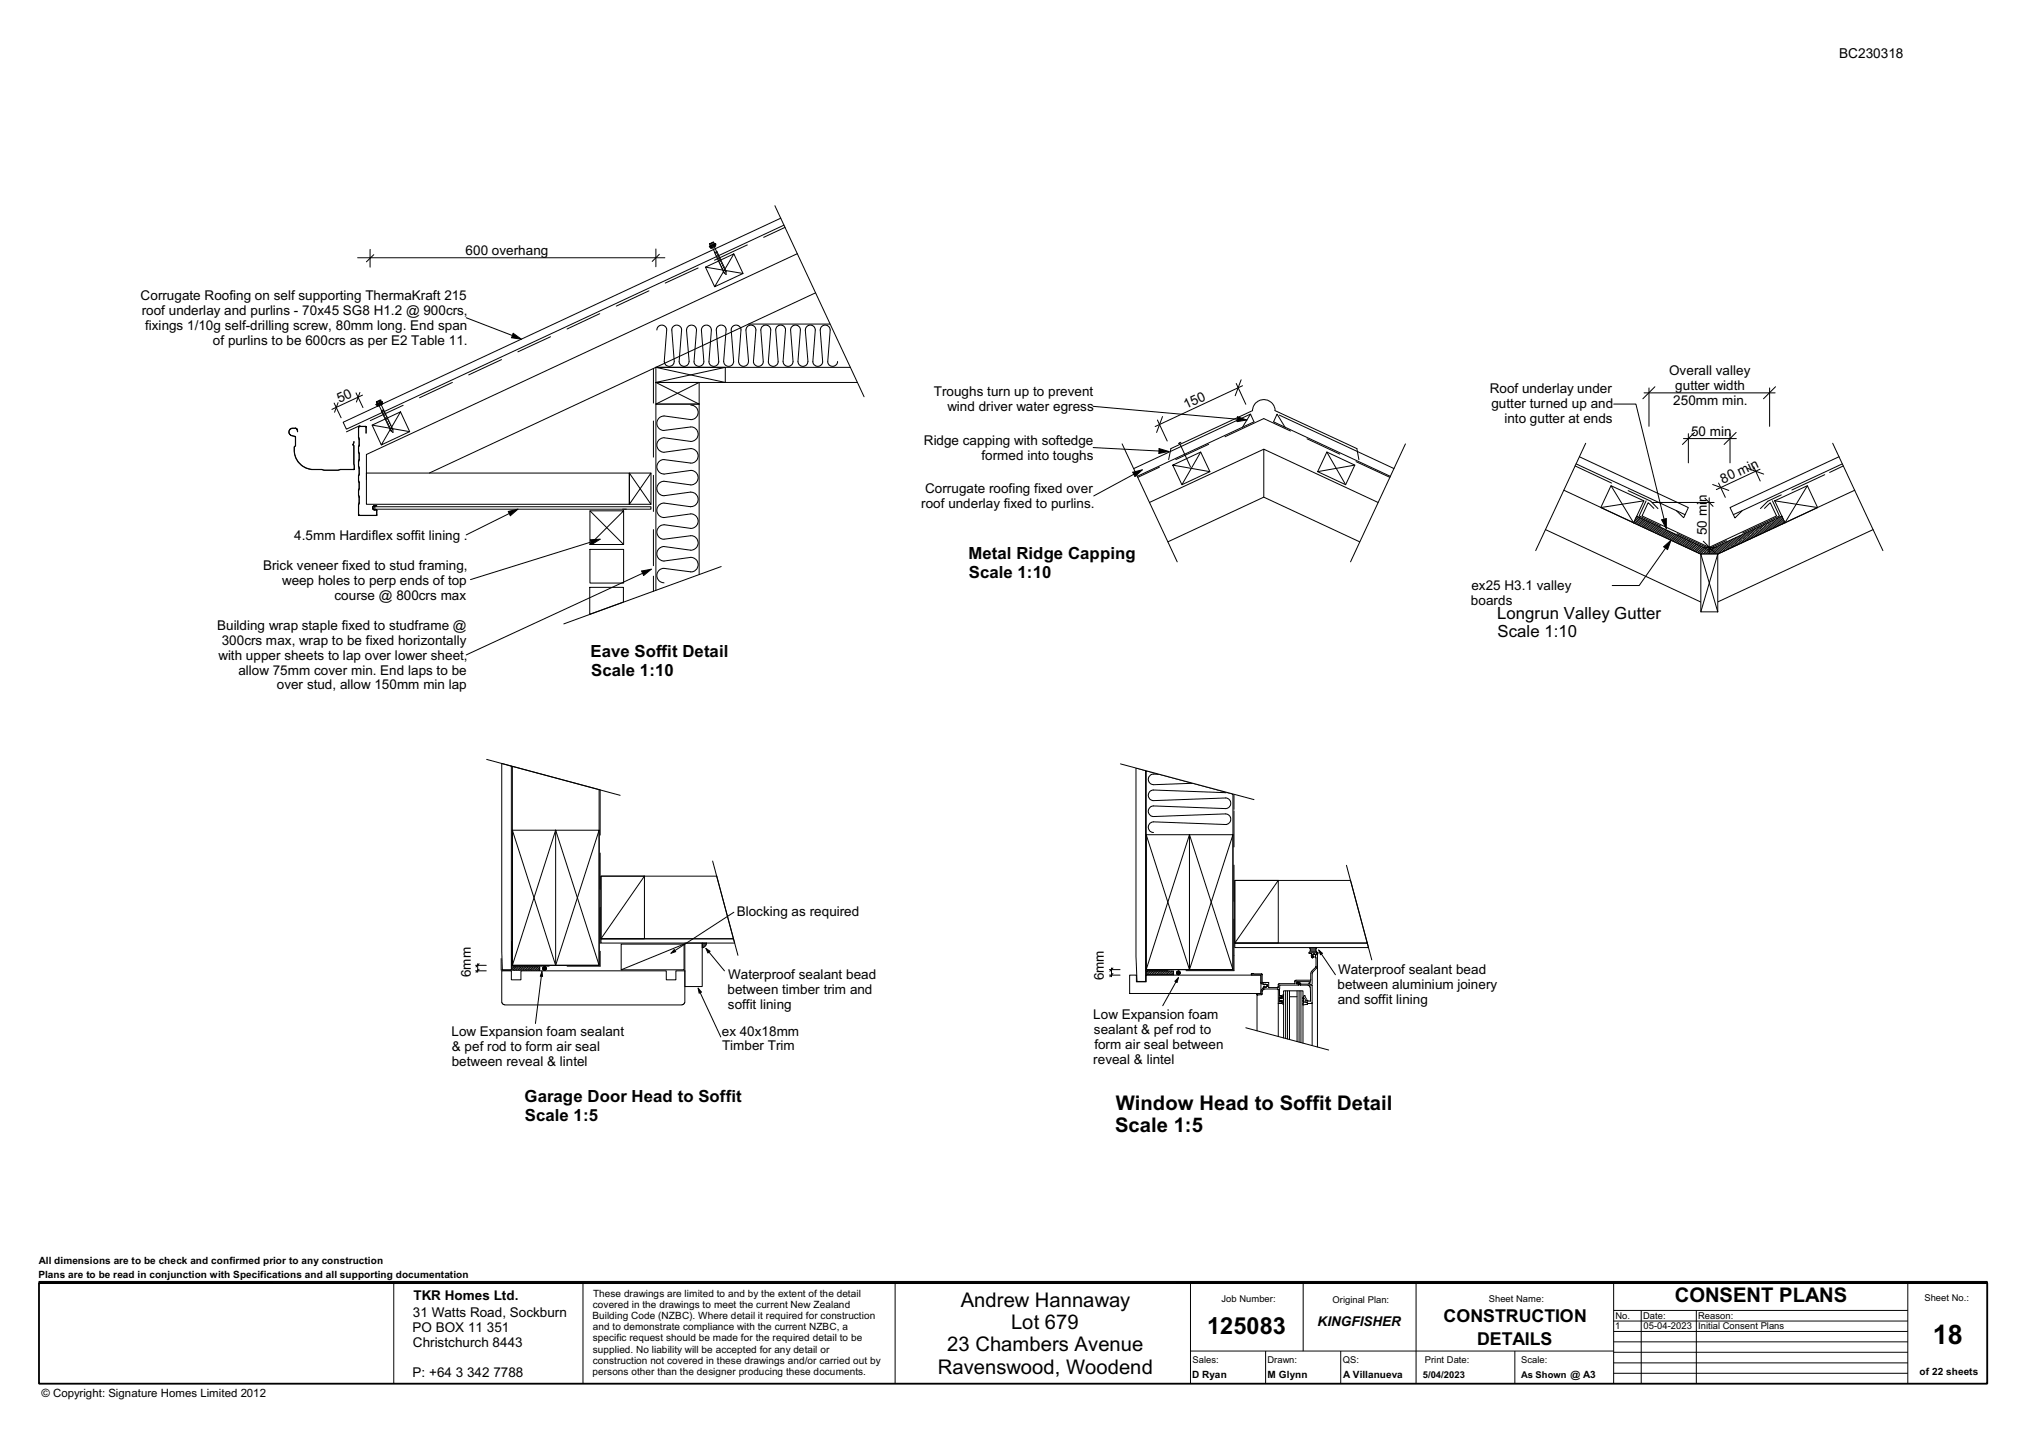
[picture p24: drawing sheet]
<svg xmlns="http://www.w3.org/2000/svg" width="420mm" height="297mm" viewBox="0 0 420 297" stroke-linecap="round" stroke-linejoin="round" font-family="sans-serif">
<defs><g id="words">
<text font-size="5.6" x="400.8" y="278.8">18</text>
<text font-size="4.9" x="250.3" y="276.7">125083</text>
<g font-size="4.2">
<text x="231.4" y="230.2">Window Head to Soffit Detail</text>
<text x="231.3" y="234.8">Scale 1:5</text>
<text x="199.3" y="271.1">Andrew Hannaway</text>
<text x="209.7" y="275.7">Lot 679</text>
<text x="347.3" y="270.1">CONSENT PLANS</text>
<text x="196.4" y="280.3">23 Chambers Avenue</text>
<text x="194.5" y="285">Ravenswood, Woodend</text>
</g>
<g font-size="3.7">
<text x="299.4" y="274.3">CONSTRUCTION</text>
<text x="306.3" y="278.9">DETAILS</text>
</g>
<g font-size="3.5">
<text x="200.8" y="116">Metal Ridge Capping</text>
<text x="200.9" y="119.8">Scale 1:10</text>
<text x="310.5" y="128.4">Longrun Valley Gutter</text>
<text x="122.5" y="136.4">Eave Soffit Detail</text>
<text x="310.6" y="132.2">Scale 1:10</text>
<text x="122.6" y="140.3">Scale 1:10</text>
<text x="108.8" y="228.6">Garage Door Head to Soffit</text>
<text x="108.8" y="232.5">Scale 1:5</text>
</g>
<g font-size="2.8">
<text x="381.4" y="12.1">BC230318</text>
<text x="96.6" y="52.9">600 overhang</text>
<text x="29.2" y="62.2">Corrugate Roofing on self supporting ThermaKraft 215</text>
<text x="29.4" y="65.3">roof underlay and purlins - 70x45 SG8 H1.2 @ 900crs,</text>
<text x="30.1" y="68.4">fixings 1/10g self-drilling screw, 80mm long. End span</text>
<text x="44.2" y="71.5">of purlins to be 600crs as per E2 Table 11.</text>
<text x="346.2" y="77.9">Overall valley</text>
<text x="70.4" y="83.5" transform="rotate(-25 70.4 83.5)">50</text>
<text x="193.7" y="82.2">Troughs turn up to prevent</text>
<text x="308.9" y="81.5">Roof underlay under</text>
<text x="347.4" y="80.9">gutter width</text>
<text x="196.5" y="85.3">wind driver water egress</text>
<text x="246" y="84.8" transform="rotate(-25 246 84.8)">150</text>
<text x="309.3" y="84.6">gutter turned up and</text>
<text x="312" y="87.7">into gutter at ends</text>
<text x="347" y="84">250mm min.</text>
<text x="191.6" y="92.3">Ridge capping with softedge</text>
<text x="203.5" y="95.4">formed into toughs</text>
<text x="350.7" y="90.4">50 min</text>
<text x="357.3" y="100.3" transform="rotate(-25 357.3 100.3)">80 min</text>
<text x="191.1" y="105.5">roof underlay fixed to purlins.</text>
<text x="191.9" y="102.4">Corrugate roofing fixed over</text>
<text x="61" y="111.9">4.5mm Hardiflex soffit lining .</text>
<text x="353.9" y="111" transform="rotate(-90 353.9 111)">50 min</text>
<text x="54.6" y="118.3">Brick veneer fixed to stud framing,</text>
<text x="58.5" y="121.4">weep holes to perp ends of top</text>
<text x="69.4" y="124.5">course @ 800crs max</text>
<text x="305.1" y="125.5">boards</text>
<text x="305.1" y="122.4">ex25 H3.1 valley</text>
<text x="45" y="130.6">Building wrap staple fixed to studframe @</text>
<text x="45.3" y="136.8">with upper sheets to lap over lower sheet,</text>
<text x="46" y="133.7">300crs max, wrap to be fixed horizontally</text>
<text x="49.4" y="139.9">allow 75mm cover min. End laps to be</text>
<text x="57.4" y="143">over stud, allow 150mm min lap</text>
<text x="152.8" y="190">Blocking as required</text>
<text x="97.7" y="202.7" transform="rotate(-90 97.7 202.7)">6mm</text>
<text x="151" y="203">Waterproof sealant bead</text>
<text x="228.9" y="203.4" transform="rotate(-90 228.9 203.4)">6mm</text>
<text x="277.5" y="202">Waterproof sealant bead</text>
<text x="150.9" y="206.1">between timber trim and</text>
<text x="151" y="209.2">soffit lining</text>
<text x="277.4" y="205.1">between aluminium joinery</text>
<text x="277.4" y="208.2">and soffit lining</text>
<text x="93.6" y="215">Low Expansion foam sealant</text>
<text x="149.7" y="214.8">ex 40x18mm</text>
<text x="226.7" y="211.3">Low Expansion foam</text>
<text x="226.9" y="214.4">sealant &amp; pef rod to</text>
<text x="93.7" y="221.2">between reveal &amp; lintel</text>
<text x="93.7" y="218.1">&amp; pef rod to form air seal</text>
<text x="149.7" y="217.9">Timber Trim</text>
<text x="226.7" y="220.6">reveal &amp; lintel</text>
<text x="226.9" y="217.5">form air seal between</text>
<text x="85.7" y="269.6">TKR Homes Ltd.</text>
<text x="85.6" y="273.2">31 Watts Road, Sockburn</text>
<text x="273.3" y="275.1">KINGFISHER</text>
<text x="85.6" y="276.3">PO BOX 11 351</text>
<text x="85.6" y="279.4">Christchurch 8443</text>
<text x="85.6" y="285.6">P: +64 3 342 7788</text>
</g>
<text font-size="2.4" x="8.6" y="289.7">© Copyright: Signature Homes Limited 2012</text>
<g font-size="2.1">
<text x="8.1" y="262.3">All dimensions are to be check and confirmed prior to any construction</text>
<text x="8" y="265.1">Plans are to be read in conjunction with Specifications and all supporting documentation</text>
<text x="123" y="268.9">These drawings are limited to and by the extent of the detail</text>
<text x="122.9" y="273.6">Building Code (NZBC). Where detail it required for construction</text>
<text x="122.9" y="271.3">covered in the drawings to meet the current New Zealand</text>
<text x="122.9" y="275.9">and to demonstrate compliance with the current NZBC, a</text>
<text x="122.9" y="278.3">specific request should be made for the required detail to be</text>
<text x="122.9" y="280.6">supplied. No liability will be accepted for any detail or</text>
<text x="122.9" y="285.2">persons other than the designer producing these documents.</text>
<text x="122.9" y="282.9">construction not covered in these drawings and/or carried out by</text>
<text x="247.2" y="285.9">D Ryan</text>
<text x="262.9" y="285.9">M Glynn</text>
<text x="278.6" y="285.9">A Villanueva</text>
<text x="398.1" y="285.2">of 22 sheets</text>
</g>
<g font-size="1.9">
<text x="399.1" y="269.9">Sheet No.:</text>
<text x="253.3" y="270.1">Job Number:</text>
<text x="276.4" y="270.3">Original Plan:</text>
<text x="308.7" y="270.1">Sheet Name:</text>
<text x="335" y="275.8">1</text>
<text x="335" y="273.6">No.</text>
<text x="340.7" y="273.6">Date:</text>
<text x="340.8" y="275.8">05-04-2023 Initial Consent Plans</text>
<text x="352.2" y="273.6">Reason:</text>
<text x="247.3" y="282.7">Sales:</text>
<text x="262.8" y="282.7">Drawn:</text>
<text x="278.5" y="282.7">QS:</text>
<text x="295.1" y="285.8">5/04/2023</text>
<text x="295.5" y="282.7">Print Date:</text>
<text x="315.5" y="282.8">Scale:</text>
<text x="315.5" y="285.8">As Shown @ A3</text>
</g>
</g></defs>
<path d="M8.1 266.1h404v20.9h-404z" fill="none" stroke="#000" stroke-width=".38"/>
<g fill="none" stroke="#000" stroke-width=".21">
<path d="M326.6 96.6l7.6 3.6M327.5 94.7l22.6 10.6-.9 2.1-1.6-1.5-20.7-9.7M341 81.5h27.1M342 80.5v7.9M343.2 80.2l-2.5 2.5M367 80.5v7.9M368.2 80.2l-2.5 2.5M378.4 98.5l-6.8 3.1M381.4 94.7l-22.6 10.6 1 2.1 1.5-1.5 20.8-9.7M382.3 96.6l-2.9 1.4M337.7 101.8l4.6 2.2 1.5 1.5M341.4 103.9l-1.5 3.1 4.5 2.1"/>
<path d="M343 105.5l-1.2-1.2-1.3 2.7 14 6.5 13.9-6.5-1.3-2.7-1.2 1.2M347.8 110.7l6.7 3.1 3.5-1.7M367.6 103.9l1.4 3.1-7.6 3.6M369.4 102.7l-2.8 1.3-1.5 1.5M8.1 265.8h404v.3h-404zM81.7 266.1v20.9M120.9 266.1v20.9M185.6 266.1v20.9M246.9 266.1v20.9M270.3 266.1v14.1M293.7 266.1v20.9M334.6 271.8h61"/>
<path d="M334.6 266.1v20.9M395.6 266.1v20.9M246.9 280.2h87.7M262.5 280.2v6.8M278 280.2v6.8M314.2 280.2v6.8"/>
</g>
<path d="M8.1 266h404" fill="none" stroke="#000" stroke-width=".34"/>
<path d="M368 103.9l6.8-3.1 2.1 4.5-6.7 3.2z" fill-rule="evenodd" fill="#fff"/>
<path d="M368 103.9l6.8-3.1 2.1 4.5-6.7 3.2zM368 103.9l8.9 1.4M374.8 100.8l-4.6 7.7" fill="none" stroke="#000" stroke-width=".21"/>
<path d="M356.2 114.9l13.3-7.8 .7 1.4z" fill="#fff"/>
<g fill="none" stroke="#000" stroke-width=".21">
<path d="M356.4 114.9h-.1M357.3 114.3l-.3 .3M358.1 113.8l-.4 .5M359 113.3l-.7 .7M359.8 112.8l-.8 .8M360.7 112.3l-1 1M361.6 111.8l-1.3 1.2M362.4 111.3l-1.4 1.4M363.3 110.7l-1.6 1.7M364.2 110.2l-1.9 1.9M365 109.7l-2 2.1M365.9 109.2l-2.3 2.3"/>
<path d="M366.7 108.7l-2.4 2.5M367.6 108.2l-2.6 2.7M368.5 107.7l-2.9 2.8M369.3 107.2l-3 3M369.6 107.3l-2.7 2.6M369.7 107.5l-2.1 2.1M369.8 107.7l-1.5 1.6M370 108l-1.1 1M370 108.2l-.4 .5"/>
</g>
<path d="M354.5 114.1l15-7-13.3 7.8z" fill="#fff"/>
<g fill="none" stroke="#000" stroke-width=".21">
<path d="M354.8 113.9l-.2 .2M355.5 113.6l-.7 .7M356.1 113.3l-1.1 1.1M356.8 113l-1.5 1.5M357.5 112.7l-1.9 1.9M358.1 112.4l-2.3 2.3M358.8 112.1l-2.8 2.8M359.5 111.8l-3.1 3.1M360.1 111.5l-2.8 2.8M360.8 111.2l-2.7 2.6M361.4 110.8l-2.4 2.5M362.1 110.5l-2.3 2.3"/>
<path d="M362.8 110.2l-2.1 2.1M363.4 109.9l-1.8 1.9M364.1 109.6l-1.7 1.7M364.7 109.3l-1.4 1.4M365.4 109l-1.2 1.2M366.1 108.7l-1.1 1M366.7 108.4l-.8 .8M367.4 108.1l-.7 .6M368 107.7l-.4 .5M368.7 107.4l-.2 .3M369.4 107.1l-.1 .1"/>
</g>
<path d="M354.5 114.1l1.7 .8h-1.7z" fill="#fff"/>
<g fill="none" stroke="#000" stroke-width=".21">
<path d="M328.8 91.9l-10.3 22.3M349.1 91h11M350.1 90v6M351.4 89.7l-2.5 2.5M380.1 91.9l10.4 22.3M320.5 109.9l34 15.8M342.6 104.2h12.9M347.6 105.9l1.9 .9M353.1 113.5h2.8M353.2 112.3l2.5 2.5M353.6 103.3l1.7 1.7M354.5 103.3v11.2"/>
<path d="M354.5 114.1l15-7 .7 1.4-14 6.4h-1.7zM354.6 114.1l-.1 .2M354.8 114.3l-.3 .3M355 114.4l-.5 .5M355.3 114.5l-.4 .4M355.6 114.6l-.4 .3M355.8 114.7l-.2 .2M356 114.9h-.1M361.3 105.9l-1.8 .9"/>
</g>
<path d="M334.1 100.8l6.8 3.1-2.1 4.6-6.8-3.2z" fill-rule="evenodd" fill="#fff"/>
<path d="M324.3 101.7l30.2 14M334.1 100.8l6.8 3.1-2.1 4.6-6.8-3.2zM334.1 100.8l4.7 7.7M340.9 103.9l-8.9 1.4" fill="none" stroke="#000" stroke-width=".21"/>
<path d="M352.7 114.9l1.8-.8v.8z" fill="#fff"/>
<path d="M352.8 114.9h.1M353.4 114.6l-.3 .3M354.1 114.3l-.7 .6M354.5 114.6l-.3 .3M354.5 114.3l-.7 .6" fill="none" stroke="#000" stroke-width=".21"/>
<path d="M339.4 107.1l13.3 7.8-13.9-6.4z" fill="#fff"/>
<g fill="none" stroke="#000" stroke-width=".21">
<path d="M339.6 107.2l-.5 .5M339.9 107.3l-1.1 1M340.1 107.4l-1.1 1.1M340.3 107.6l-1.1 1M340.5 107.7l-1 1.1M340.7 107.9l-1 1M341 108l-1.1 1M341.2 108.1l-1 1M341.4 108.2l-1 1M341.6 108.4l-.9 .9M341.8 108.5l-.9 .9M342.1 108.6l-.9 1"/>
<path d="M342.3 108.8l-.9 .8M342.5 108.9l-.9 .9M342.7 109.1l-.8 .8M342.9 109.2l-.8 .8M343.2 109.3l-.9 .8M343.4 109.4l-.8 .8M343.6 109.6l-.7 .7M343.8 109.7l-.7 .7M344.1 109.8l-.8 .8M344.3 109.9l-.7 .8M344.5 110.1l-.7 .7M344.7 110.2l-.7 .7"/>
<path d="M345 110.4l-.7 .6M345.2 110.5l-.6 .6M345.4 110.6l-.6 .6M345.6 110.7l-.6 .6M345.9 110.9l-.6 .6M346.1 111l-.6 .5M346.3 111.1l-.6 .6M346.5 111.3l-.5 .5M346.8 111.4l-.6 .5M347 111.5l-.5 .5M347.2 111.7l-.5 .4M347.4 111.8l-.4 .4"/>
<path d="M347.6 111.9l-.4 .5M347.9 112.1l-.5 .4M348.1 112.2l-.4 .4M348.3 112.3l-.4 .4M348.5 112.4l-.4 .4M348.7 112.6l-.3 .3M349 112.7l-.3 .3M349.2 112.9l-.3 .3M349.4 113l-.3 .2M349.6 113.1l-.2 .3M349.8 113.2l-.2 .3M350.1 113.4l-.3 .2"/>
<path d="M350.3 113.5l-.2 .2M350.5 113.6l-.2 .2M350.7 113.7l-.1 .2M350.9 113.9l-.1 .1M351.2 114l-.2 .2M351.4 114.2l-.1 .1M351.6 114.3l-.1 .1M351.8 114.4v.1M352.1 114.6h-.1M352.3 114.7h.1"/>
</g>
<path d="M339.4 107.1l15.1 7-1.8 .8z" fill="#fff"/>
<g fill="none" stroke="#000" stroke-width=".21">
<path d="M339.4 107.1l15.1 7v.8h-1.8l-13.9-6.4zM339.9 107.3h.1M340.1 107.4h.1M340.4 107.5l-.1 .1M340.6 107.6l-.1 .1M340.8 107.7l-.1 .2M341.1 107.9l-.1 .1M341.3 108l-.1 .1M341.6 108.1l-.2 .1M341.8 108.2l-.2 .2M342.1 108.3l-.3 .2M342.3 108.4l-.2 .2"/>
<path d="M342.5 108.5l-.2 .3M342.8 108.6l-.3 .3M343 108.8l-.3 .3M343.2 108.9l-.3 .3M343.5 109l-.3 .3M343.7 109.1l-.3 .3M344 109.2l-.4 .4M344.2 109.3l-.4 .4M344.5 109.4l-.4 .4M344.7 109.6l-.4 .3M344.9 109.6l-.4 .5M345.2 109.8l-.5 .4"/>
<path d="M345.4 109.9l-.4 .5M345.7 110l-.5 .5M345.9 110.1l-.5 .5M346.2 110.2l-.6 .5M346.4 110.3l-.5 .6M346.6 110.4l-.5 .6M346.9 110.5l-.6 .6M347.1 110.7l-.6 .6M347.3 110.8l-.5 .6M347.6 110.9l-.6 .6M347.9 111l-.7 .7M348.1 111.1l-.7 .7"/>
<path d="M348.3 111.2l-.7 .7M348.6 111.3l-.7 .8M348.8 111.5l-.7 .7M349 111.5l-.7 .8M349.3 111.7l-.8 .7M349.5 111.8l-.8 .8M349.8 111.9l-.8 .8M350 112l-.8 .9M350.3 112.1l-.9 .9M350.5 112.2l-.9 .9M350.7 112.4l-.9 .8M351 112.5l-.9 .9"/>
<path d="M351.2 112.6l-.9 .9M351.5 112.7l-1 .9M351.7 112.8l-1 1M351.9 112.9l-1 1M352.2 113l-1 1M352.4 113.2l-1 1M352.7 113.2l-1.1 1.1M352.9 113.4l-1.1 1M353.1 113.5l-1 1.1M353.4 113.6l-1.1 1.1M353.6 113.7l-1.1 1.1M353.9 113.8l-1.1 1.1"/>
<path d="M354.1 113.9l-.7 .7M354.3 114l-.2 .3M356.4 100.2l1.4 3M384.6 101.7l-30.1 14M388.5 109.9l-34 15.8"/>
</g>
<path d="M352.7 114.9h3.5v12h-3.5z" fill-rule="evenodd" fill="#fff"/>
<g fill="none" stroke="#000" stroke-width=".21">
<path d="M334.6 83.8h4.7l5.8 23.9M358.8 90v6M360 89.7l-2.5 2.5M362.4 97.2l3.4 1.1M363.7 96.8l1.3 3M365 97.3l-9.1 4.3M344.6 107.8l1-.2v2zM345 113.4l1.5-1.3-.7 1.9zM345.4 113.7l-5.5 7.8h-5.6M352.7 114.9h3.5v12h-3.5zM352.7 114.9l3.5 12M355.2 100.5l3.3 1.2"/>
<path d="M356.2 114.9l-3.5 12"/>
</g>
<path d="M344.6 107.8l1-.2v2zM345 113.4l1.5-1.3-.7 1.9z" fill="#000"/>
<path d="M305.2 79h29.1v9.3h-29.1z" fill-rule="evenodd" fill="#fff"/>
<g fill="none" stroke="#000" stroke-width=".21">
<path d="M74.2 53.5h63.7M76.8 51.7v3.7M77.5 52.8l-1.5 1.5M136 51.6v3.7M136.7 52.7l-1.4 1.5M144.8 55.6l-6.8 3.1M146.3 55.4l7.8 1.3M147.2 50.5h.2M147.2 50.5l.1 .5M147.3 51.2l1-.5 .1 .3-1 .5zM147.3 51l-.2 .1M147.3 51.2l.1 .3"/>
<path d="M147.4 50.5l.1 .4M147.4 50.5h.1M147.7 51.3l.6 1.1M147.8 50.3l-.4 .2M147.8 50.3l.1 .4M147.9 50.3l-.7 .2M147.9 50.3l.2 .3 .3-.1M147.9 50.3h-.1M148.1 51.1l.5 1.1M148.1 50.6l-.8 .4M148.2 52.4l.5-.2 1.9 4.1v.6l-.5-.3zM148.3 50.7l.1 .3-1 .5"/>
<path d="M148.4 50.5l.1 .2-1.3 .6-.1-.2M148.4 50.5l-1.3 .6M148.7 52.3l-.3 .4M148.9 52.7l-.4 .5M149.1 53.2l-.3 .4M149.3 53.6l-.3 .5M149.5 54l-.3 .5M149.7 54.5l-.3 .4M149.9 54.9l-.3 .5M150.2 55.3l-.4 .5M150.3 55.8l-.3 .4M150.5 56.2l-.3 .4"/>
<path d="M152.2 52.7l1.9 4-5.9 2.8-1.9-4.1 5.9-2.7-4 6.8M155 50.8l-6.8 3.2M160.7 42.7l18.5 39.6M161.9 45.3l-90.7 42.3 .6 1.4 90.8-42.3M162.8 47.2l-4.4 2M165.4 52.6l-89.4 41.7v5.2M93.8 79.3l-6.8 3.2M96.7 65.9l9.6 3.7M104 74.6l-6.8 3.2M106.4 69.1l1.7 1.3-2-.3zM114.2 69.9l-6.8 3.1M124.4 65.1l-6.8 3.1"/>
<path d="M134.6 60.3l-6.8 3.2M135.5 76.5v7.1M136 76.2l14.4 3.1h27.4M136 79.3h9v4.5h-9zM136 76.2h14.4v3.1h-14.4zM136 76.2h40.4M136 79.3l9 4.5M136.2 68.5l.2-.7 .7-.4 .7 .2 .5 .6-.5 6.9 .3 .7 .8 .2 .7-.3 .2-.6-.5-6.9 .4-.6 .5-.2 .6 .1 .4 .4 .2 .6-.6 6.6 .4 .7 .8 .2 .6-.3 .3-.7-.5-6.8 .3-.5 .4-.2 .5-.1 .5 .2 .3 .4v.5l-.5 6.7 .4 .6 .8 .2 .5-.2 .4-.6-.5-6.9 .2-.5 .4-.3 .9 .1 .4 .3 .1 .5-.5 6.8 .5 .7 .7 .1 .5-.3 .4-.5-.6-7 .2-.3 .5-.4 .9 .1 .4 .3 .1 .6-.5 6.6 .3 .6 .5 .3h.4l.6-.4 .2-.5-.5-6.9 .5-.6 .9-.1 .5 .4 .2 .3-.5 6.9 .1 .5 .3 .2 .7 .2 .6-.3 .3-.7-.5-6.8 .3-.5 .4-.2h.8l.3 .3 .3 .5-.5 6.9 .5 .7 .6 .1 .6-.3 .3-.5-.5-6.9 .2-.5 .3-.2 .7-.2 .6 .4 .3 .6-.6 6.8 .5 .7 .7 .1 .5-.3 .4-.5-.5-7 .5-.6 .7-.2 .5 .3 .3 .5-.5 6.9 .3 .6 .5 .3h.4l.7-.4 .2-.5-.5-6.9 .4-.6 .7-.2 .5 .2 .4 .6-.5 6.9 .2 .5 .3 .3 .7 .1 .6-.3 .3-.7-.6-6.6 .3-.7 .6-.3h.3l.7 .4 .2 .5-.5 6.9 .5 .7 .7 .1 .5-.3 .3-.5-.5-6.8 .3-.7 .5-.3h.4l.6 .4 .3 .6-.5 6.8 .4 .7 .7 .1 .7-.4 .2-.6M145 79.3l-9 4.5M150.4 76.2l-14.4 3.1M155.3 67.2h16.8M169.1 60.7l-80.1 37.4"/>
<path d="M256.4 79.5l2 4.4M257.4 78.8l-1.2 3.3M61.2 90.6h.1M61.3 90.6v1.9l-.3 .2v.6a4 4 0 0 0 4.1 4.1l5 .1 3.4-.2M61.3 90.6h.1M61.3 90.6v1.9l-.3 .2v.6a4 4 0 0 0 4.1 4.1l5 .1 .5-.1 2.8-.1M61.4 88.9h.1M61.5 88.9v.1M61.5 88.9h-1l-.4 .3-.2 .3 .1 .4 .3 .4 .9 .3M61.5 89l.1 .2M61.6 89.2l.1 .4v-.5l-.2-.2-1-.1-.3 .2-.3 .5v.4l.3 .3 1 .4M61.6 89.2h.1"/>
<path d="M69.3 83.6l1.4 3.1M70.1 83.5l-.7 2M73.4 91.6l-.2 .7 .2 .1v4.9v-4.9l-.3-.1zM73.4 97.3h.1M73.8 81.5l1.5 3M74.4 88.6h.1M74.4 92.6h.1M74.4 95.6h.1M74.4 88.5h1.5v1.3v-1.3M74.4 88.6v2.2M74.4 93.8h.1M74.4 96.8h.1"/>
<path d="M74.4 88.5v.1M74.4 90.8h.1M74.4 92.6v1.2M74.4 95.6v1.2M74.4 98.6v1.2M74.4 99.8h.1M74.4 99.8v1.8M74.4 96.8v1.8M74.4 93.8l.1 .3v1.3l-.1 .2M74.4 90.8v1.8M74.4 88.5h1.5M74.5 94.1v1.3"/>
<path d="M74.5 88.5h.1M74.6 81.4l-.7 2M74.7 88.3l-2.9 1.3M75.2 82l-6.4 2.9M75.8 88.5h.1M76 98.1h54.5v6.5h-54.5zM77.2 88.2l7.8 1.3M78.2 83.7l-.2 .2M78.2 84l.1 .2M78.2 84l1-.5 .1 .3-1 .4zM78.2 83.3l.2 .4M78.2 83.3h.1"/>
<path d="M78.2 83.3l-.1 .1 .1 .3M78.6 84.1l.5 1.1M78.7 83.1l-.5 .2M78.7 83.1l.2-.1 .1 .4M78.7 83.1l.1 .3M78.7 83.1l-.6 .3M78.9 83h.1M79 83.4l-.8 .3M79 83.9l.5 1.1M79.1 85.2l.4-.2 2 4.1v.6l-.5-.4zM79.2 83.5l.1 .3-1 .4M79.2 83.3l-.2 .1"/>
<path d="M79.2 83.3l-1.2 .6M79.2 83.3l.1 .1-1.2 .6-.1-.1M79.6 85l-.4 .5M79.8 85.5l-.3 .4M80 85.9l-.4 .5M80.2 86.4l-.4 .4M80.4 86.8l-.3 .4M80.6 87.2l-.3 .5M80.8 87.7l-.3 .4M81 88.1l-.3 .5M81.2 88.6l-.3 .4M81.4 89l-.3 .4"/>
<path d="M83.1 85.4l1.9 4.1-5.9 2.8-1.9-4.1 5.9-2.8-4 6.9M83.6 84.1l-6.8 3.1M130.5 98.1h4.5v6.5h-4.5zM130.5 98.1l4.5 6.5M135 98.1l-4.5 6.5M135.5 87.3v7.5M135.5 98.6v7.5M143.3 84l.5 .1 .5 .3 .4 .8 .1 .5-.2 .5-.6 .7-.7 .1-5.6-.7-.6 .1-.5 .4-.3 .6-.1 .7 .4 .7 .8 .5 6.3-.7 .7 .5 .3 .6 .1 .6-.3 .7-.6 .4-.6 .2-5.8-.8-.9 .5-.3 .4-.1 .9 .4 .7 .9 .5 6.1-.7 .7 .3 .3 .5 .2 .5-.1 .8-.6 .6-.5 .3-6.2-.8-.8 .5-.3 .5-.1 .8 .6 .9 .9 .3 6-.7 .5 .3 .5 .6 .1 .4-.1 .8-.5 .5-.7 .4-6.2-.7-.8 .6-.3 .6v.5l.5 .8 .8 .4 6.1-.7 .6 .3 .4 .4 .2 .6-.1 .6-.5 .8-.9 .3-5.8-.7-.6 .2-.4 .3-.2 .6-.1 .6 .6 .9 .8 .4 6.1-.8 .5 .3 .4 .5 .2 .6-.1 .5-.5 .8-.7 .3-6.1-.7-.8 .4-.3 .5-.1 .8 .4 .8 .8 .4 6.2-.7 .8 .5 .3 .7 .1 .5-.5 1-.9 .3-6.1-.7-.4 .2-.5 .6-.2 .9 .4 .8 .9 .5 6.1-.7 .9 .5 .3 1.1-.4 .8-.8 .5-5.9-.7-.8 .2-.6 .7v1l.5 .8 .9 .3M145 83.8h-9v38.7M145 83.8v35.4M226.7 84.3l29.9 2.7M226.7 92.8l13.7 .8"/>
<path d="M232.7 92.1l11.4 24.4M234.9 98l2-.5-1.5 1.3zM235.1 98.4l-8.3 4.5M240 87.1l2.1 4.4M240.4 93l2 .6-2.1 .5zM240.5 96.9l-4.5 2.1M241.1 86.4l-1.2 3.3M242.4 95.3l.4-2.3 17-7.8a2.33 2.33 0 0 1 2.3-2.3 2.33 2.33 0 0 1 2.3 2.3l17 7.8 .4 2.3M243.2 96.5l5.8-2.7 1.9 4-5.8 2.7-1.9-4 7.7 1.3M244.6 91.9l2.3 5M244.9 91.7l-.5 .3M249 93.8l-3.9 6.7"/>
<path d="M250.7 92.2l-6.9 3.1M256.6 86.4l2 .7-2.1 .4zM257.7 88.6l1.6-2.7 .8 1.6-24.3 11.3M257.7 80l-18.1 8.5M259.3 85.9l-24.2 11.3M262.1 93.2l-23.7 11M265.3 86.1l23.8 11.1M266.5 88.6l-1.7-2.7-.7 1.6 24.2 11.3M267.6 89.4l-5.5-2.6-8.1 3.8M271.1 91l6.7 3.2M275.2 93.8l5.8 2.7-1.9 4-5.8-2.7zM275.2 93.8l3.9 6.7"/>
<path d="M281 96.5l-7.7 1.3M281.2 95.8l7 3.2M291.5 92.1l-11.4 24.4M74.4 101.6v1.2M74.4 102.8l.1 .3-.1 1.5M74.4 104.6v2.3h3.7v-1.2h-.4M74.4 102.8h.1M74.4 104.6h.1M74.4 104.6l-.1 2.2 .2 .1M74.4 102.8v1.8M77.3 105.5l.1 .1M77.3 105.6h.1"/>
<path d="M77.4 105.6l.2 .2h.5v1.1h-3.7M77.4 105.1l-.1 .4M77.4 105.1h.1M77.4 105.6l.2 .1M77.6 104.9h.5h-.6l-.2 .3v.4M77.6 104.9l-.2 .2M77.6 105.7h.1M77.7 105.1h57.3v.5h-57.3zM78.1 106.9h.1M105.4 106.1l2-.5-1.6 1.4zM105.6 106.5l-8.9 4.5M122.3 114h7v6.9h-7z"/>
<path d="M122.3 106l7 6.9M122.4 112l2.1-.2-1.8 1.1zM122.6 112.4l-25 7.8M129.1 105.6h.8M129.3 106h-7v6.9h7v-6.9l-7 6.9M133.1 118.4l2-.3-1.6 1.3zM133.3 118.9l-36.6 16.9M135.5 109.9v7.4M135.5 119.5v3.1M149.6 117.5l-32.7 11.9M262.1 103.1l19.9 9.3M285.8 104.2l-23.7-11v9.9l-19.9 9.3"/>
<path d="M122.3 121.8h7v3.1l-7 2.5zM244.1 202l.1 .1M244.1 202h.1M244.2 202.1h.1M244.2 201.5h.1M244.2 201.5l-.2 .2 .1 .3M244.3 201.5l.4 .1v.4M244.4 201.4h.1M244.7 202l-.4 .1M244.7 201.6v.1M244.7 201.9v.1M270.3 207.1h.1"/>
<path d="M270.4 207.9h.1M270.4 207.1h.1M270.5 206.5h.1l.3 .8h-.1v.6h.3v.4l-.9 .2v-.4l.2-.2v-.3l-.2 .1 .2-.4-.2-.4z"/>
</g>
<g fill="#000">
<path d="M147.3 51.2l1-.5 .1 .3zM147.3 51.2l1.1-.2-1 .5zM106.4 69.1l1.7 1.3-2-.3zM78.2 84l1-.5 .1 .3zM78.2 84l1.1-.2-1 .4zM234.9 98l2-.5-1.5 1.3zM240.4 93l2 .6-2.1 .5zM256.6 86.4l2 .7-2.1 .4zM105.4 106.1l2-.5-1.6 1.4zM122.4 112l2.1-.2-1.8 1.1zM133.1 118.4l2-.3-1.6 1.3z"/>
<circle cx="244.4" cy="201.8" r=".37"/>
</g>
<path d="M237.7 173.1h9v28h-9z" fill-rule="evenodd" fill="#fff"/>
<path d="M237.7 173.1h9v28h-9zM237.7 173.1l9 28M246.7 173.1l-9 28" fill="none" stroke="#000" stroke-width=".21"/>
<path d="M246.7 173.1h9v28h-9z" fill-rule="evenodd" fill="#fff"/>
<path d="M254.1 158.9l.7 .2 .4 .7-.1 .8-.3 .3-.5 .2-15.3-.5-.7 .5-.2 .6 .2 .6 .3 .3 .5 .2 15.3-.6 .5 .3 .3 .6-.1 .8-.5 .4-15.6-.4-.7 .4-.2 .8 .3 .6 .7 .4 15.3-.6 .6 .4 .2 .5-.1 .8-.5 .4-15.5-.4-.8 .4-.2 .8 .2 .5 .8 .5 15.2-.6 .5 .3 .4 .6v.6l-.4 .5-.7 .2-15-.5-.7 .3-.3 .9 .4 .8 .7 .2M246.7 173.1h9v28h-9zM246.7 173.1l9 28M255.7 173.1l-9 28M271.5 196.6h1.6l-.2 .5 .2 .4h-1.6l.2-.4zM266.2 215.3v-9.8h4v10.9" fill="none" stroke="#000" stroke-width=".21"/>
<g fill="#000">
<path d="M271.5 196.6h1.6zM271.5 197.5h1.6zM271.6 196.6l1.4 .1zM271.7 197.4h1.3zM271.7 196.7l1.3 .1zM271.7 197.3h1.3zM271.7 196.8l1.2 .1zM271.7 196.9h1.2zM271.7 196.9l1.2 .1zM271.7 197l1.2 .1h-1.2zM271.7 197.1l1.2 .1zM271.7 197.2l1.3 .1z"/>
<path d="M271.7 197h1.2v.1zM271.7 196.8h1.3zM271.7 196.7h1.3zM271.6 197.5h1.5zM271.6 196.6h1.5z"/>
</g>
<path d="M237.8 201.4l5.6 .8h-5.6z" fill="#fff"/>
<g fill="none" stroke="#000" stroke-width=".21">
<path d="M238 201.5l-.2 .2M238.3 201.5l-.5 .5M238.6 201.5l-.6 .7M238.9 201.6l-.5 .6M239.3 201.6l-.6 .6M239.6 201.7l-.5 .5M239.9 201.7l-.5 .5M240.2 201.8l-.4 .4M240.5 201.8l-.4 .4M240.8 201.8l-.3 .4M241.1 201.9l-.3 .3M241.4 201.9l-.2 .3"/>
<path d="M241.8 202l-.2 .2M242.1 202l-.2 .2M242.4 202.1l-.2 .1M242.7 202.1l-.1 .1M243 202.1v.1M243.3 202.2h.1"/>
</g>
<path d="M237.8 201.4h5.6v.8z" fill="#fff"/>
<g fill="none" stroke="#000" stroke-width=".21">
<path d="M237.7 159.9l18 4.8v36.4h-18zM279.2 179.5l5.3 19.6M256.1 182.6h24l3.4 13h-27.4zM256.1 182.6h9v13h-9zM256.1 195.6h27.4l.3 1h-27.7zM265.1 182.6l-9 13M230.1 202.3h2.2M230.1 201.1h2.2M230.5 200.8v1.8M230.8 201.9l-.6 .7M230.8 200.8l-.6 .7M237.8 201.4h5.6v.8h-5.6z"/>
<path d="M238 201.4v.1M238.4 201.4l-.1 .1M238.8 201.4l-.2 .1M239.1 201.4l-.2 .2M239.4 201.4l-.1 .2M239.8 201.4l-.2 .3M240.2 201.4l-.3 .3M240.5 201.4l-.3 .4M240.9 201.4l-.4 .4M241.2 201.4l-.4 .4M241.6 201.4l-.5 .5M241.9 201.4l-.5 .5"/>
<path d="M242.3 201.4l-.5 .6M242.6 201.4l-.5 .6M243 201.4l-.6 .7M243.3 201.4l-.6 .7M243.4 201.8l-.4 .3M243.4 202.1l-.1 .1M258.4 213.2l17.1 4.6M260.7 206.2v7.6M265.1 208.1v6.9M266.6 205.5v9.9M267 205.5v10M267.4 205.5v10.1"/>
<path d="M267.4 206.8h1.6M269 205.5v10.6M269.4 205.5v10.7M269.8 205.5v10.8M272.1 208v8.9M273.2 200.4v16.8"/>
</g>
<g fill="#fff">
<path d="M265.3 204l2.8 .3h-2.7z"/>
<path d="M265.3 204h3l-.2 .3z"/>
<path d="M261.7 203.8l.8 .4z"/>
<path d="M261.7 203.8h1.4l-.6 .4z"/>
<path d="M261.5 202.2h.2l-.2 1.6z"/>
<path d="M261.7 202.2v1.6h-.2z"/>
<path d="M262.5 204.8l-.2 .3z"/>
<path d="M262.6 204.7l-.3 .4z"/>
<path d="M263.1 203.8l-.4 .5z"/>
<path d="M262.6 204.2l.5-.4z"/>
<path d="M262.5 204.2l.6-.4z"/>
<path d="M263.1 203.8l-.3 .5z"/>
<path d="M263.1 203.8l-.3 .6z"/>
<path d="M262.8 204.6l.3 .2z"/>
<path d="M262.8 204.5l.3 .3z"/>
<path d="M263.1 203.8v1l-.3-.4z"/>
<path d="M262.8 204.4l.3 .4z"/>
<path d="M262.7 204.6l.4 .2z"/>
<path d="M262.6 204.7l.5 .1z"/>
<path d="M262.7 204.7l.4 .1z"/>
<path d="M262.6 204.7l.5 .2z"/>
<path d="M262.6 204.7l.5 .2-.8 .2z"/>
<path d="M262.3 205.1l.8-.2z"/>
<path d="M262.3 205.1l.9-.2z"/>
<path d="M263.2 204.9l.4 .2z"/>
<path d="M262.3 205.1l.9-.2 .4 .2z"/>
<path d="M261.5 205.7l.2-.1z"/>
<path d="M261.5 205.5l.2 .1-.2 .1z"/>
<path d="M261.5 205.5h.3z"/>
<path d="M261.5 205.4l.3 .1z"/>
<path d="M261.6 205.3l.2 .1h-.3z"/>
<path d="M260.7 206.4h.2z"/>
<path d="M260.7 206.3l.2 .1z"/>
<path d="M260.7 206.2l.2 .2z"/>
<path d="M260.8 206.1l.1 .3z"/>
<path d="M261.5 206.1l.2 .1z"/>
<path d="M261.5 206.1l.2 .2z"/>
<path d="M261.5 206.1l.1 .2z"/>
<path d="M261.5 206.1v.2z"/>
<path d="M261.7 205.7v.4h-.2z"/>
<path d="M260.8 206.1h.7l-.6 .3z"/>
<path d="M260.9 206.4l.6-.3v.2z"/>
<path d="M261.5 205.7h.2l-.2 .4z"/>
<path d="M261.5 205.7h.2z"/>
<path d="M262.1 204.3l.2-.1z"/>
<path d="M262 204.2h.3z"/>
<path d="M262 204.1l.3 .1z"/>
<path d="M262 204.1l.4 .1z"/>
<path d="M261.7 203.8l.3 .3z"/>
<path d="M261.7 203.8l.7 .4-.4-.1z"/>
<path d="M261.7 203.8l.7 .4z"/>
<path d="M261.9 205l.1 .2z"/>
<path d="M262 205v.2z"/>
<path d="M262 204.8v.1z"/>
<path d="M262 204.9l.3 .2z"/>
<path d="M262 205l.2 .1z"/>
<path d="M262 204.9l.2 .2z"/>
<path d="M262 205l.1 .2z"/>
<path d="M262 204.8l.3-.1z"/>
<path d="M262 204.8l.3-.1-.3 .2z"/>
<path d="M262 204.7h.3z"/>
<path d="M262 204.9l.3-.2z"/>
<path d="M262 204.9l.3-.2v.4z"/>
<path d="M262.1 204.7h.2z"/>
<path d="M261.6 205.3l.3 .1z"/>
<path d="M261.7 205.2l.2 .2z"/>
<path d="M261.7 205.2v-.1l.2 .2z"/>
<path d="M261.7 205.1l.3 .2z"/>
<path d="M261.8 205.1l.2 .2-.3-.2z"/>
<path d="M261.8 205.1l.2 .1z"/>
<path d="M262.3 204.7v.4z"/>
<path d="M262.4 204.8l-.1 .3z"/>
<path d="M261.7 203.8l.2 .3z"/>
<path d="M261.7 203.8v.3z"/>
<path d="M261.7 203.8l.1 .3z"/>
<path d="M261.7 203.8l-.1 .2z"/>
<path d="M261.7 203.8v.2z"/>
<path d="M261.5 204l.2-.2z"/>
<path d="M261.5 203.9l.2-.1z"/>
<path d="M261.5 203.8h.2z"/>
<path d="M261.7 203.8l.2 .3h-.1z"/>
<path d="M265.1 205.3l.2-.2z"/>
<path d="M263.6 205.1l1.3-.2v.2z"/>
<path d="M265.1 205.4l.2-.3v.9z"/>
<path d="M265.1 205.4l.2 .6-.2 .8z"/>
<path d="M265.1 206.8h.2v1.1z"/>
<path d="M265.1 206.8l.2 1.1-.2 .2z"/>
<path d="M265.3 206v.5l-.2 .3z"/>
<path d="M265.3 206.5h.3v.3z"/>
<path d="M265.6 206.8l.2-.1z"/>
<path d="M265.6 206.8l.2-.1v.2z"/>
<path d="M265.6 206.8l.2 .1h-.2z"/>
<path d="M265.3 206.5l.3 .3h-.3z"/>
<path d="M265.3 207.9h.3l.2 .3z"/>
<path d="M265.3 207.9l.5 .3h-.7z"/>
<path d="M265.3 207.9l-.2 .3z"/>
<path d="M265.6 206.9l.2 .1z"/>
<path d="M265.6 206.9l.1 .1z"/>
<path d="M265.6 206.9h.2z"/>
<path d="M265.6 207.7h.2z"/>
<path d="M265.6 207.6l.2 .1z"/>
<path d="M265.7 207.6l.1 .1z"/>
<path d="M265.6 207.7h.2l-.2 .2z"/>
<path d="M265.6 207.9l.2-.2v.4z"/>
<path d="M265.6 207.9l.2 .3z"/>
<path d="M265.6 206.5v.3z"/>
<path d="M265.7 206.5l-.1 .3z"/>
<path d="M265.8 206.6l-.2 .2z"/>
<path d="M265.7 206.6l-.1 .2z"/>
<path d="M265.6 206.8l.2-.2z"/>
<path d="M265.3 206.5v.3h-.2z"/>
<path d="M263.5 204.9h1.4l-1.3 .2z"/>
<path d="M263.2 204.9h.3l.1 .2z"/>
<path d="M265.4 204.3l-.3 .4z"/>
<path d="M265.1 204.3h.3z"/>
<path d="M265.1 204.2l.3 .1z"/>
<path d="M265.2 204.1l.2 .2z"/>
<path d="M265.3 204l.1 .3z"/>
<path d="M265.1 204.3h.3l-.3 .4z"/>
<path d="M265 204.8l.4 .3z"/>
<path d="M265 204.7l.4 .4z"/>
<path d="M265.4 204.3v.8l-.3-.4z"/>
<path d="M265.1 204.7l.3 .4z"/>
<path d="M265 204.8l.3 .3z"/>
<path d="M265.1 205.2l.2-.1z"/>
<path d="M265 205.2l.3-.1z"/>
<path d="M265 204.8l.3 .3-.3 .1z"/>
<path d="M265 204.8v.4z"/>
<path d="M265 204.9v.3z"/>
<path d="M265 204.9v.2z"/>
<path d="M264.9 204.9l.1 .2z"/>
<path d="M264.9 204.9v.2z"/>
<path d="M259.5 202.1l.1 .1z"/>
<path d="M259.5 202l.1 .2z"/>
<path d="M259.6 201.9v.3z"/>
<path d="M259.6 201.9h.4l-.4 .3z"/>
<path d="M259.6 202.2l.4-.3 .1 .1z"/>
<path d="M261.5 202v.2z"/>
<path d="M261.6 202l-.1 .2z"/>
<path d="M261.5 202.2l.2-.1z"/>
<path d="M261.7 202.1l-.2 .1z"/>
<path d="M261.5 202.2h.2z"/>
<path d="M259.6 202.2l.5-.2 .1 .2z"/>
<path d="M260.2 202.2l1.3-.2v.2z"/>
<path d="M260.1 202h1.4l-1.3 .2z"/>
<path d="M271.8 203.2l.3 1.1z"/>
<path d="M271.8 203.3l.3 1-.3-.7z"/>
<path d="M271.8 203.3v.3z"/>
<path d="M272.1 202v2.3l-.3-1.1z"/>
<path d="M271.8 202h.3l-.3 1.2z"/>
<path d="M269 203.6l2-.3-.2 .3z"/>
<path d="M268.8 203.3h2.2l-2 .3z"/>
<path d="M268.1 204.3l.7-.2 .4 .2z"/>
<path d="M268.4 204l.4 .1z"/>
<path d="M268.5 204l.3 .1z"/>
<path d="M269.3 204.1l.1 .1z"/>
<path d="M269.2 204.1l.2 .1z"/>
<path d="M269.2 204.1l.2 .2z"/>
<path d="M269.2 204.1l.1 .2z"/>
<path d="M268.8 204.1h.4v.2z"/>
<path d="M268.4 204l-.3 .3z"/>
<path d="M268.4 204l.4 .1-.7 .2z"/>
<path d="M268.3 204h.1l-.3 .3z"/>
<path d="M268.5 203.5l.3 .1z"/>
<path d="M268.5 203.6h.3z"/>
<path d="M268.6 203.5l.2 .1z"/>
<path d="M268.6 203.4l.2 .2z"/>
<path d="M268.8 203.4v.2z"/>
<path d="M268.7 203.4l.1 .2z"/>
<path d="M268.5 203.6h.3l-.3 .4z"/>
<path d="M268.8 203.6v.5l-.3-.1z"/>
<path d="M268.8 203.3l.2 .3h-.2z"/>
<path d="M271 203.3l.7 .3h-.9z"/>
<path d="M271 203.3h.7v.3z"/>
<path d="M271.8 204.3h.3z"/>
<path d="M271.6 204.1l.2 .2z"/>
<path d="M271.8 203.8v.5l-.2-.2z"/>
<path d="M271.8 203.8l.3 .5h-.3z"/>
<path d="M271.8 203.8l.3 .5z"/>
<path d="M271.8 203.7l.3 .6z"/>
<path d="M271.8 203.6l.3 .7z"/>
<path d="M271.7 203.3l.1 .3z"/>
<path d="M271.7 203.3l.1 .3h-.1z"/>
<path d="M272.9 198.7l.3 1.7h-.3z"/>
<path d="M273.2 198v2.4l-.3-1.7z"/>
<path d="M272.9 200.4h.3z"/>
<path d="M272.9 200.4l.3 .1z"/>
<path d="M272.9 200.5l.3 .1z"/>
<path d="M272.9 200.5l.2 .2z"/>
<path d="M272.9 200.6l.2 .1z"/>
<path d="M272.8 200.6l.3 .1z"/>
<path d="M272.8 200.6l.3 .2z"/>
<path d="M272.8 200.7l.3 .1z"/>
<path d="M272.1 201.4l.7-.7 .2 .1z"/>
<path d="M272 201.5l.1-.1 .2 .2z"/>
<path d="M272.1 201.4l.9-.6-.7 .8z"/>
<path d="M272 201.5l.3 .1z"/>
<path d="M272 201.5l.2 .1h-.3z"/>
<path d="M271.9 201.6h.3z"/>
<path d="M271.9 201.6l.3 .1z"/>
<path d="M271.9 201.7l.3 .1z"/>
<path d="M271.9 201.7l.3 .1h-.3z"/>
<path d="M271.9 201.8h.3z"/>
<path d="M271.9 201.8h.2z"/>
<path d="M271.8 201.9l.3-.1z"/>
<path d="M271.8 201.9h.3l-.3 .1z"/>
<path d="M271.8 202l.3-.1z"/>
<path d="M271.5 197.6v.2z"/>
<path d="M271.5 197.5l.4 .3z"/>
<path d="M271.5 197.5h1.6l-1.2 .3z"/>
<path d="M271.9 197.8l1.2-.3z"/>
<path d="M272 197.8l1.1-.3z"/>
<path d="M272 197.9l.3 .1z"/>
<path d="M272 197.8l.5 .1z"/>
<path d="M272 197.8l.4 .1z"/>
<path d="M272 197.9h.4z"/>
<path d="M272.5 197.9l.6-.4z"/>
<path d="M272 197.8l1.1-.3-.6 .4z"/>
<path d="M272.6 197.9l.5-.4z"/>
<path d="M271.9 198.4l.3-.1z"/>
<path d="M271.9 198.3h.3z"/>
<path d="M271.9 198.3l.3-.1z"/>
<path d="M271.9 198.2h.3z"/>
<path d="M271.9 198.1l.3 .1z"/>
<path d="M272 198l.2 .1z"/>
<path d="M272.3 198.4l-.2 .2z"/>
<path d="M272.1 198.6l.1 .1z"/>
<path d="M272.1 198.6h.2z"/>
<path d="M272.1 198.6l.2-.1z"/>
<path d="M272.1 198.6l.2-.2z"/>
<path d="M272 198.5l.3-.1z"/>
<path d="M272.2 198.3l-.2 .2z"/>
<path d="M272 198.5l.2-.2z"/>
<path d="M272 198l.3 .1z"/>
<path d="M272 197.9l.3 .2z"/>
<path d="M271.5 197.5l.4 .3h-.4z"/>
<path d="M272.8 198.3l.1 .4z"/>
<path d="M272.8 198.1l.3-.2z"/>
<path d="M273.1 197.9l-.3 .2z"/>
<path d="M273.1 197.9l.1 .1z"/>
<path d="M272.8 198.1l.3-.2 .1 .1z"/>
<path d="M272.8 198.3l.4-.3z"/>
<path d="M272.8 198.3l.4-.3-.3 .7z"/>
<path d="M272.8 198.1l.4-.1z"/>
<path d="M272.8 198.2l.4-.2z"/>
<path d="M272.8 198.4l.1 .3z"/>
<path d="M272.8 198.4v.3z"/>
<path d="M272.8 198.4v.2z"/>
<path d="M272.8 198.4v.1z"/>
<path d="M272.7 197.9l.4-.4z"/>
<path d="M273.1 197.5v.3z"/>
<path d="M272.7 197.9l.4-.4v.3z"/>
<path d="M272.7 197.9l.4-.1z"/>
<path d="M272.7 198l.4-.2z"/>
<path d="M272.8 198l.3-.2z"/>
<path d="M272.8 198l.3-.1z"/>
<path d="M273.1 197.5l.1 .2z"/>
<path d="M273.1 197.6l.1 .1z"/>
</g>
<g fill="none" stroke="#000" stroke-width=".21">
<path d="M235.6 159.3l2 .6v43.7h-1.8l-.2-5.2zM272.3 198.4h.1M272.3 198h.1M272.4 197.9h.1M272.4 197.9h.3l.1 .2 .1 2.4-1 1.2-.1 1.6h-3l-.3 .2v.5l-3.3 .1M272.8 198h.1M273.1 197.9h.1M273.1 197.8h.1M273.1 197.9l.1 .1v2.4l-.1 .3-1 1.1v2.5h-.3l-.2-.2 .2-.5h-3v.5h.5l.1 .2h-4l-.1 2.2 .5 .1M273.2 197.7h.1M273.2 197.7l-.1 .2M273.2 197.6v.1"/>
<path d="M273.2 197.6h-1.7v.2h.5l-.1 .6 .2 .3 .2-.1-.1-.5 .2-.2M234.3 202.3h1.4v1.4h2v-1.4h23.8v3.8h-27.2zM260.8 206.4l.8-.1 .1-.8 .5-.4h2.8l.1 3.1 .7-.1v-.5l-.2 .1v.2h-.3v-1.1h.3v.2h.2v-.4M260.8 206.4h.1M261.5 203.9h.1M262 205l-.5 .4v.7h-.7l-.1 .2 .1 .1M262 205h.1M262 204.1h.1M262 204.9h.1M262.3 204.2h.1M262.6 204.2h.1M263.1 204.9v-1.1h-1.4v-1.7l-2.2-.1 .1 .2h1.9v1.8l.6 .3 .5-.1 .2 .1-.1 .4h-.7v.3"/>
<path d="M263.1 204.9h.1M265.2 204.1l-.2 .8h-1.8M265.3 204v.1M265.3 206.9h.2v.2h.3l.4-.8-.2 .8 .2 .1v.2l-.2 .2 .2 .8-.4-.9h-.3v.3h-.2zM265.8 206.6h.1M268.7 203.4h-.1M272.1 204.3h.1"/>
</g>
<g fill="#fff">
<path d="M271.8 206.1l.3 1.9-.3-.4z"/>
<path d="M272.1 204.4l-.3 1.7-.1-1.2z"/>
<path d="M272.1 204.4v3.6l-.3-1.9z"/>
<path d="M271.1 207.9l.1 .3z"/>
<path d="M271.1 207.6h.6l-.6 .3z"/>
<path d="M271.1 207.9l.6-.3-.5 .6z"/>
<path d="M271.2 208.2l.5-.6 .3 .6z"/>
<path d="M271.1 207.6l-.3 .3z"/>
<path d="M270.8 207.6h.3l-.3 .3z"/>
<path d="M270.8 207.6h.3z"/>
<path d="M270.8 207.5v.1z"/>
<path d="M271.1 207.5v.1z"/>
<path d="M270.8 207.6l.3-.1v.1z"/>
<path d="M270.8 207.4l.3 .1-.3 .1z"/>
<path d="M271.1 207.6v.3z"/>
<path d="M271.1 207.6v.3h-.2z"/>
<path d="M271.1 207.6l-.2 .3z"/>
<path d="M271.8 207.6l.3 .4z"/>
<path d="M271.7 207.6l.4 .4z"/>
<path d="M272 208.2l.1-.1z"/>
<path d="M271.7 207.6l.4 .4-.1 .2z"/>
<path d="M271.7 207.6l.3 .6z"/>
<path d="M272.1 208l-.1 .2z"/>
<path d="M269.7 204.3l.3-.2 1.1 .2z"/>
<path d="M270 204.1h1.3l-.2 .2z"/>
<path d="M269.7 204.1v.2z"/>
<path d="M269.6 204.3l.1-.2z"/>
<path d="M269.7 204.1l-.1 .2z"/>
<path d="M269.5 204.2l.2-.1z"/>
<path d="M269.6 204.2l.1-.1z"/>
<path d="M269.5 204.1h.2z"/>
<path d="M269.7 204.1h.3l-.3 .2z"/>
<path d="M269.3 203.9l-.1 .1z"/>
<path d="M269.3 203.9l-.1 .2z"/>
<path d="M269.3 203.9l.2 .2h-.3z"/>
<path d="M269.3 203.9h.2v.2z"/>
<path d="M269 203.8l.1-.1z"/>
<path d="M269.1 203.7l-.1 .1z"/>
<path d="M269 203.8h.2z"/>
<path d="M269.1 203.8h.1z"/>
<path d="M269.1 203.8h.1v.2z"/>
<path d="M269.2 203.8v.2z"/>
<path d="M269.3 203.8l-.1 .2z"/>
<path d="M269.5 203.9v.2z"/>
<path d="M269.6 203.9l-.1 .2z"/>
<path d="M269.5 204.1l.2-.1z"/>
<path d="M269.7 204l-.2 .1z"/>
<path d="M271.8 204.3l-.1 .4z"/>
<path d="M271.8 204.3l.3 .1-.4 .3z"/>
<path d="M271.7 204.7l.4-.3z"/>
<path d="M272.1 204.4l-.4 .5z"/>
<path d="M271.7 204.8l.4-.4z"/>
<path d="M271.4 204.1v.3z"/>
<path d="M271.3 204.1v.2z"/>
<path d="M271.3 204.1l-.1 .2z"/>
<path d="M271.1 204.3l.2-.2z"/>
<path d="M271.5 203.9l.1 .1z"/>
<path d="M271.6 203.9v.1z"/>
<path d="M271.4 204.1h.2l-.2 .3z"/>
<path d="M271.6 204.1l-.1 .4z"/>
<path d="M271.5 203.9l.1 .2z"/>
<path d="M271.5 203.9l.1 .2h-.2z"/>
<path d="M271.8 204.3l-.1 .3z"/>
<path d="M271.6 204.1l.2 .2-.3 .2z"/>
<path d="M271.5 204.5l.3-.2z"/>
<path d="M271.6 204.5l.2-.2z"/>
<path d="M271.8 204.3l.3 .1z"/>
</g>
<g fill="none" stroke="#000" stroke-width=".21">
<path d="M255.9 164.8v3.1M255.9 168.2v7.5M255.9 179.5v7.4M255.9 190.7v10.6h-9.9M237.6 201.3h4.6M269 203.8h.1M269 203.7h.1M269.2 204v.1M269.3 203.8v.1M269.3 203.9h.3M269.3 203.8l-.4-.1 .7 .6h1.7l.4 .3 .1 3h-.7v-.1l-.3-.1v.2v.3h.3v.3h.9l.1-3.9h-.3l-.2-.4-.2 .2h-1.7l-.1-.2M269.5 204.2h.1"/>
<path d="M269.6 203.9h.1M269.7 204.3h.1M271.1 207.6h.1"/>
</g>
<path d="M232.4 158.5h24.7v6.6z" fill="#fff"/>
<path d="M232.4 158.5l27.7 7.4M273.5 197.1l.7 .6-.3 .3zM274 197.9l2.9 4.3M112.6 200.7l.6-.1 .1 .1-.1 .5h-.5zM113.2 200.6v.1M243.9 203.7l-2.8 4.9M244.4 202.8l-.3 1-.4-.3z" fill="none" stroke="#000" stroke-width=".21"/>
<g fill="#000">
<path d="M273.5 197.1l.7 .6-.3 .3zM244.4 202.8l-.3 1-.4-.3z"/>
<circle cx="112.9" cy="200.9" r=".37"/>
</g>
<path d="M106.3 172.2h8.9v28h-8.9z" fill-rule="evenodd" fill="#fff"/>
<path d="M106.3 172.2h8.9v28h-8.9zM106.3 172.2l8.9 28M115.2 172.2l-8.9 28" fill="none" stroke="#000" stroke-width=".21"/>
<path d="M115.2 172.2h9v28h-9z" fill-rule="evenodd" fill="#fff"/>
<g fill="none" stroke="#000" stroke-width=".21">
<path d="M104.1 158.4l1.9 .5v42.3h-1.8l-.1-3.8zM115.2 172.2h9v28h-9zM115.2 172.2l9 28M124.2 172.2l-9 28M124.5 163.8v9.4M124.5 177v7.5M106.1 195.2v6.1h-2.2v-2.5M124.5 188.2v7.5M124.5 197.3v3.1h-6.9M124.6 181.7h9v13h-9zM124.6 194.7h27.5l.3 .9h-27.8zM124.6 181.7h24l3.5 13h-27.5z"/>
<path d="M128.8 195.8h13.1v5.4h-13.1zM141.9 195.8l-13.1 5.4M142 195.6h3.6v9h-3.6zM145.6 195.6h.9l-.2 .7-.7 .3zM104.1 201.4h1.9v1.8h2v-1.8h30.2v1.8h2v-1.8h1.8v6.5l-.3 .4-.3 .2h-36.7l-.3-.2-.3-.4zM106.1 200.4h7.8"/>
</g>
<path d="M145.6 195.6v1zM145.6 195.6l.2 1h-.1zM145.6 195.6l.4 .9-.2 .1zM145.6 195.6l.5 .8-.1 .1zM145.6 195.6l.6 .7-.1 .1zM145.6 195.6l.7 .6-.1 .1zM145.6 195.6l.8 .5-.1 .1zM145.6 195.6l.9 .4-.1 .1zM145.6 195.6l.9 .2v.2zM145.6 195.6l.9 .1v.1zM145.6 195.6l.9 .1z" fill="#000"/>
<path d="M106.3 200.5l5.6 .8h-5.6z" fill="#fff"/>
<g fill="none" stroke="#000" stroke-width=".21">
<path d="M106.7 200.6l-.4 .3M107 200.6l-.7 .7M107.3 200.7l-.6 .6M107.6 200.7l-.6 .6M107.9 200.7l-.5 .6M108.2 200.8l-.5 .5M108.5 200.8l-.4 .5M108.8 200.9l-.3 .4M109.2 200.9l-.4 .4M109.5 201l-.4 .3M109.8 201l-.3 .3M110.1 201l-.2 .3"/>
<path d="M110.4 201l-.2 .3M110.7 201.1l-.1 .2M111 201.1l-.1 .2M111.3 201.2v.1M111.7 201.2l-.1 .1"/>
</g>
<path d="M106.3 200.5h5.6v.8z" fill="#fff"/>
<g fill="none" stroke="#000" stroke-width=".21">
<path d="M106.3 159l17.9 4.8v36.4h-17.9zM147.8 178.6l5.2 19.6M99.1 199.9v1.8M99.4 199.9l-.7 .7M133.6 181.7l-9 13M139.8 197l.3 .4-.9 .3zM146.4 196.7l.8 .6-.4 .4zM147 197.5l3.2 3.9M152.2 189.2l-12.2 8M98.6 201.4h2.2M98.6 200.2h2.2M99.4 201l-.7 .7"/>
<path d="M106.3 200.5h5.6v.8h-5.6zM106.7 200.5v.1M107.1 200.5l-.1 .1M107.4 200.5l-.1 .2M107.8 200.5l-.2 .2M108.1 200.5l-.2 .2M108.5 200.5l-.3 .3M108.8 200.5l-.3 .3M109.2 200.5l-.4 .4M109.5 200.5l-.3 .4M109.9 200.5l-.4 .5M110.2 200.5l-.4 .5"/>
<path d="M110.6 200.5l-.5 .5M111 200.5l-.6 .5M111.3 200.5l-.6 .6M111.6 200.5l-.6 .6M111.9 201l-.2 .2M111.9 200.6l-.6 .6M112.3 202.5l-1.3 9.8M112.4 201.5l.1 1h-.4zM144.8 205l.7 .8-.5 .2zM145.2 205.9l4.3 9.2"/>
</g>
<path d="M139.8 197l.3 .4-.9 .3zM146.4 196.7l.8 .6-.4 .4zM112.4 201.5l.1 1h-.4zM144.8 205l.7 .8-.5 .2z" fill="#000"/>
<path d="M153 187.5h25v3h-25z" fill-rule="evenodd" fill="#fff"/>
<path d="M100.9 157.5l27.7 7.5M334.6 274h61M334.6 276.2h61M334.6 278.3h61M340.4 271.8v15.2M351.8 271.8v15.2M334.6 280.5h61M334.6 282.7h61M334.6 284.9h61" fill="none" stroke="#000" stroke-width=".21"/>
<use href="#words"/>
</svg>
